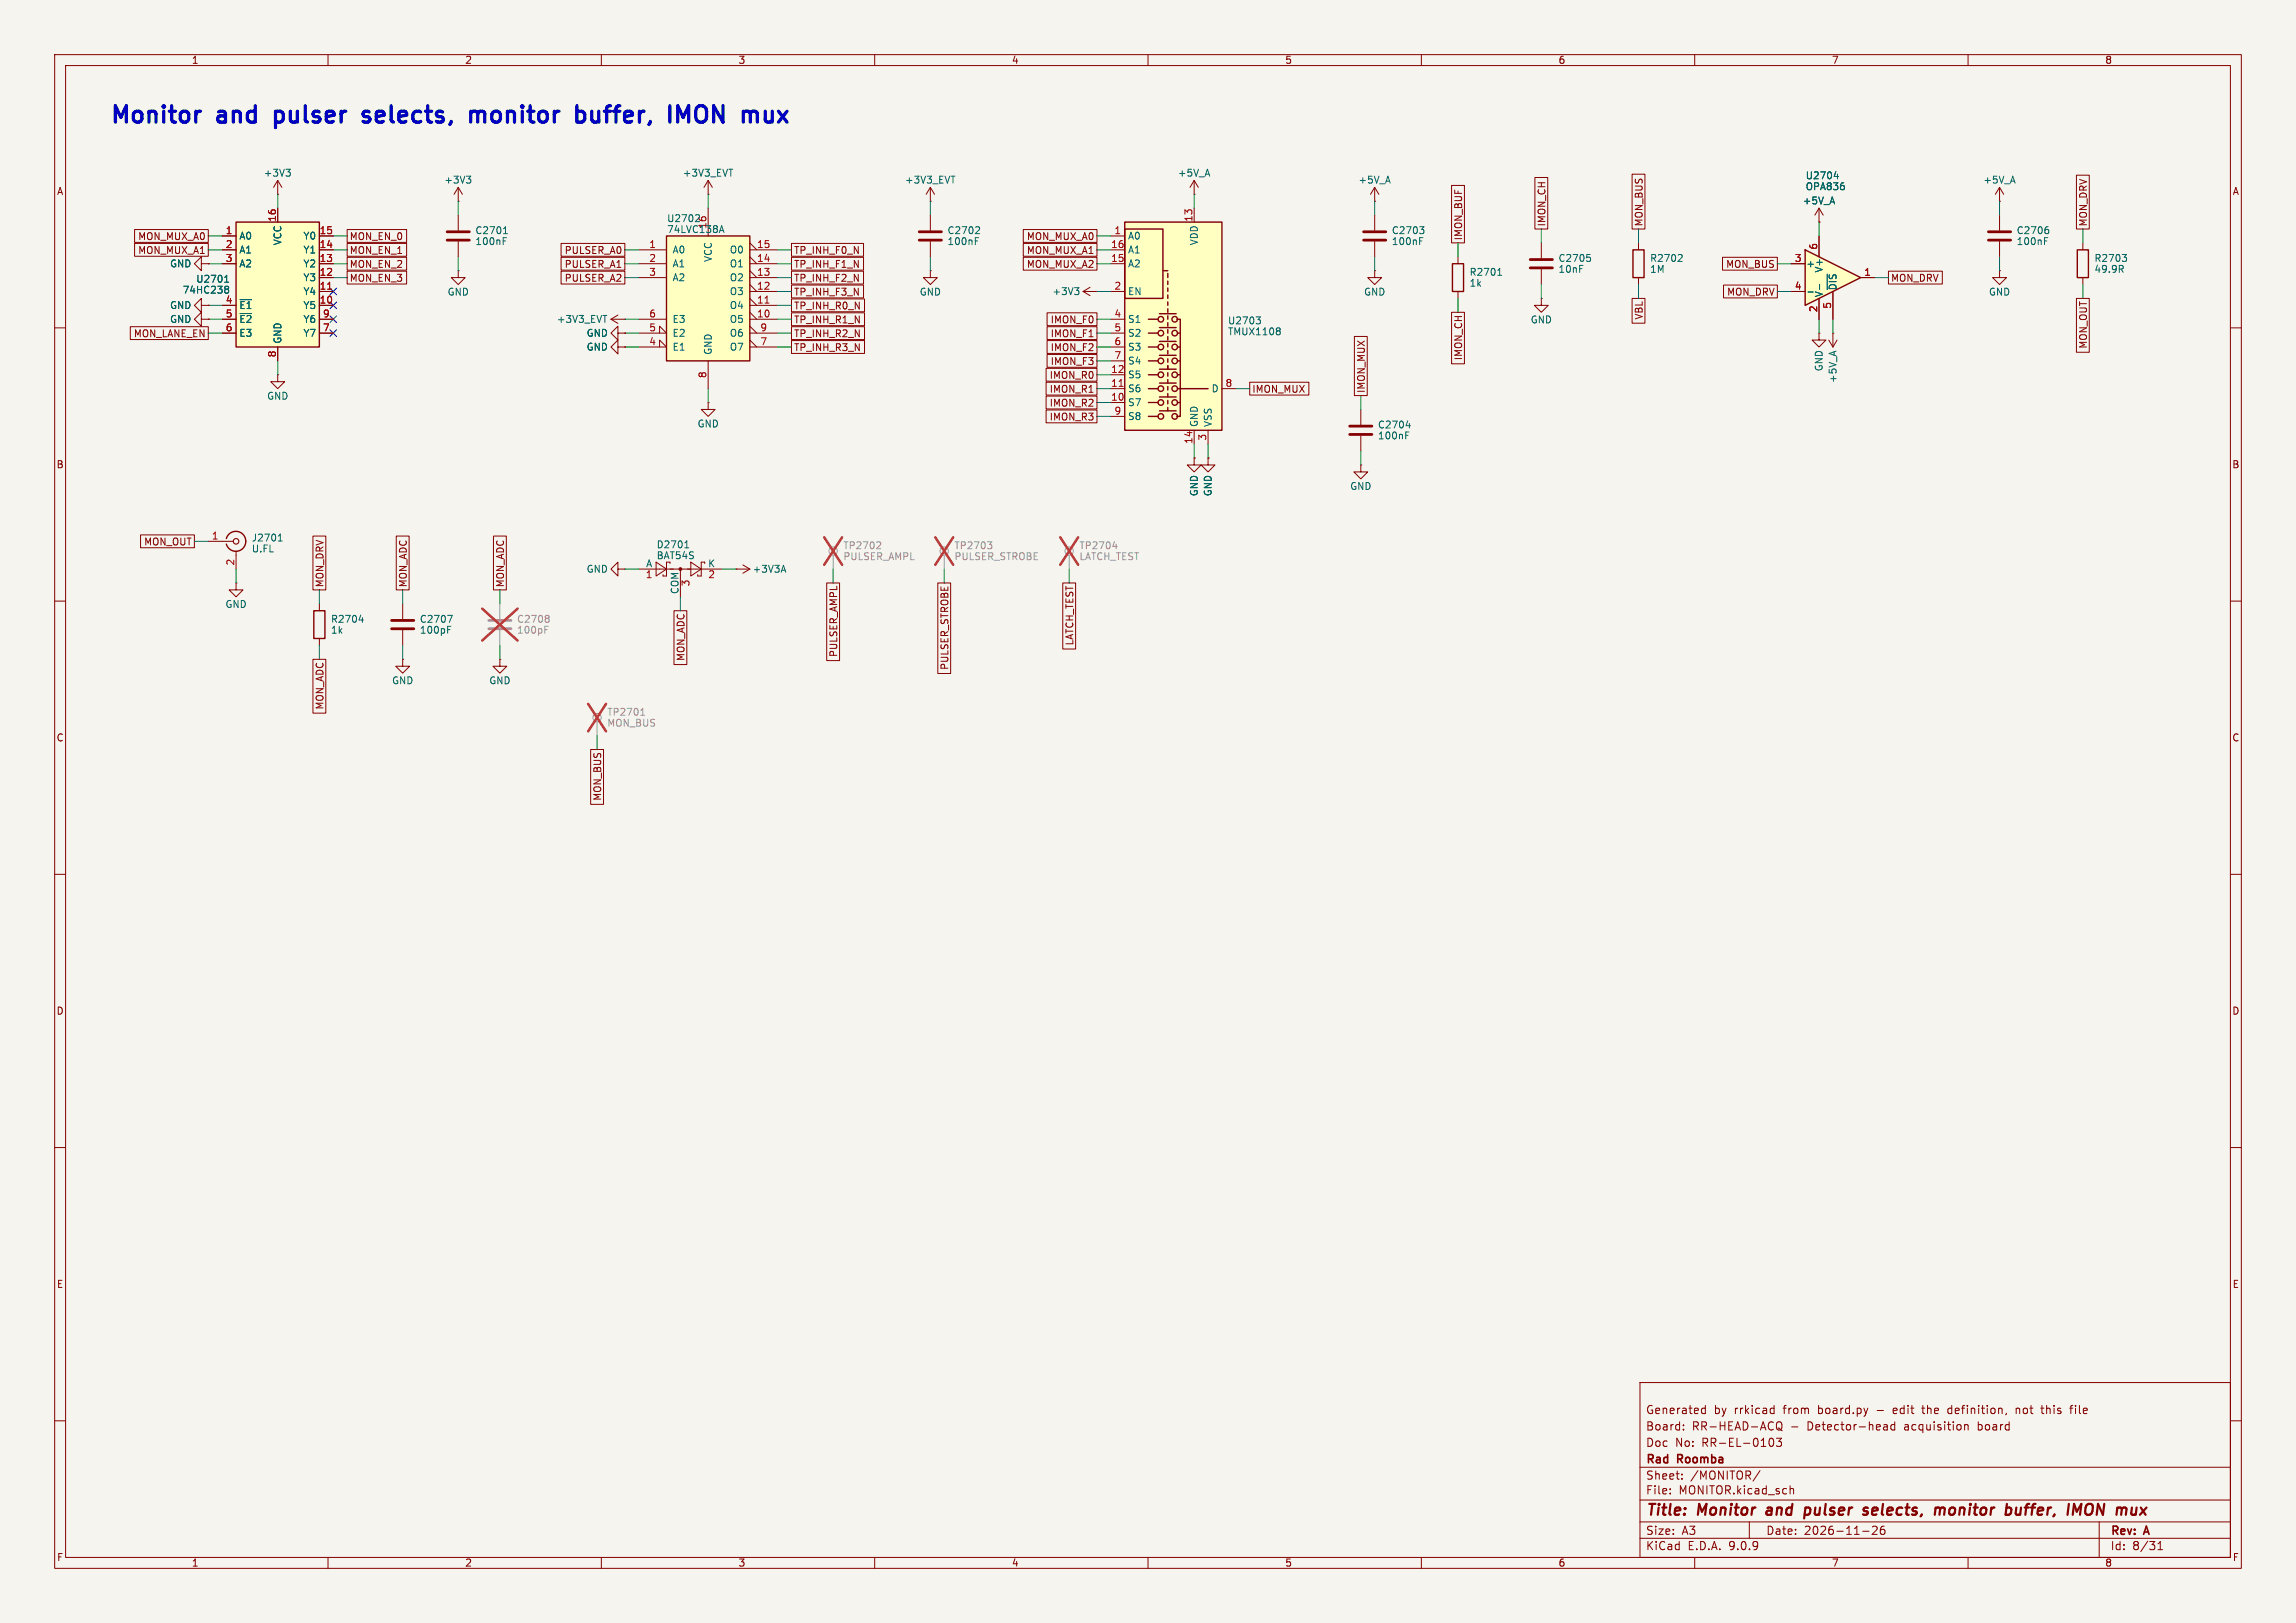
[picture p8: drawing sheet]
<svg xmlns="http://www.w3.org/2000/svg" width="420mm" height="297mm" viewBox="0 0 420 297" stroke-linecap="round" stroke-linejoin="round" font-family="sans-serif">
<defs><g id="words">
<g font-size="4.2" fill="#0000c2">
<text x="20" y="22.8">Monitor</text>
<text x="40.1" y="22.8">and</text>
<text x="51.7" y="22.8">pulser</text>
<text x="69" y="22.8">selects,</text>
<text x="89.8" y="22.8">monitor</text>
<text x="110.4" y="22.8">buffer,</text>
<text x="128.6" y="22.8">IMON</text>
<text x="143.3" y="22.8">mux</text>
</g>
<g font-size="2.8" fill="#840000">
<text x="301" y="277.9">Title:</text>
<text x="310.6" y="277.9">Monitor</text>
<text x="324" y="277.9">and</text>
<text x="331.8" y="277.9">pulser</text>
<text x="343.3" y="277.9">selects,</text>
<text x="357.2" y="277.9">monitor</text>
<text x="370.9" y="277.9">buffer,</text>
<text x="383.1" y="277.9">IMON</text>
</g>
<g font-size="2.1" fill="#840000">
<text x="301" y="262">Board:</text>
<text x="301" y="259">Generated</text>
<text x="309.5" y="262">RR-HEAD-ACQ</text>
<text x="313.5" y="259">by</text>
<text x="317.3" y="259">rrkicad</text>
<text x="326.4" y="259">from</text>
<text x="327.6" y="262">-</text>
<text x="330.7" y="262">Detector-head</text>
<text x="332.8" y="259">board.py</text>
<text x="346.9" y="259">edit</text>
<text x="348.6" y="262">acquisition</text>
<text x="352.4" y="259">the</text>
<text x="357.2" y="259">definition,</text>
<text x="362.2" y="262">board</text>
<text x="369.8" y="259">not</text>
<text x="374.6" y="259">this</text>
<text x="380.1" y="259">file</text>
<text x="301" y="268.2">Rad</text>
<text x="301" y="265">Doc</text>
<text x="306.4" y="265">No:</text>
<text x="306.9" y="268.2">Roomba</text>
<text x="311.4" y="265">RR-EL-0103</text>
<text x="301" y="273.7">File:</text>
<text x="301" y="271">Sheet:</text>
<text x="307.1" y="273.7">MONITOR.kicad_sch</text>
<text x="309.2" y="271">/MONITOR/</text>
<text x="301" y="281.1">Size:</text>
<text x="307.6" y="281.1">A3</text>
<text x="323" y="281.1">Date:</text>
<text x="330" y="281.1">2026-11-26</text>
<text x="386" y="281.3">Rev:</text>
<text x="392.4" y="281.3">A</text>
<text x="301" y="283.9">KiCad</text>
<text x="308.7" y="283.9">E.D.A.</text>
<text x="316.3" y="283.9">9.0.9</text>
<text x="386" y="283.9">Id:</text>
<text x="390.1" y="283.9">8/31</text>
</g>
<g font-size="1.8" fill="#840000">
<text x="35" y="11.9">1</text>
<text x="85" y="11.9">2</text>
<text x="135" y="11.9">3</text>
<text x="185" y="11.9">4</text>
<text x="235" y="11.9">5</text>
<text x="285" y="11.9">6</text>
<text x="335" y="11.9">7</text>
<text x="385" y="11.9">8</text>
<text x="10.3" y="35.9">A</text>
<text x="408.3" y="35.9">A</text>
<text x="282.9" y="41.5" transform="rotate(-90 282.9 41.5)">IMON_CH</text>
<text x="300.7" y="41.5" transform="rotate(-90 300.7 41.5)">MON_BUS</text>
<text x="382" y="41.5" transform="rotate(-90 382 41.5)">MON_DRV</text>
<text x="25.2" y="46.7">MON_MUX_A1</text>
<text x="25.2" y="44.1">MON_MUX_A0</text>
<text x="63.9" y="46.7">MON_EN_1</text>
<text x="63.9" y="44.1">MON_EN_0</text>
<text x="103.2" y="46.7">PULSER_A0</text>
<text x="145.2" y="46.7">TP_INH_F0_N</text>
<text x="187.7" y="44.1">MON_MUX_A0</text>
<text x="187.7" y="46.7">MON_MUX_A1</text>
<text x="267.7" y="44.1" transform="rotate(-90 267.7 44.1)">IMON_BUF</text>
<text x="63.9" y="51.8">MON_EN_3</text>
<text x="63.9" y="49.2">MON_EN_2</text>
<text x="103.2" y="49.2">PULSER_A1</text>
<text x="103.2" y="51.8">PULSER_A2</text>
<text x="145.2" y="51.8">TP_INH_F2_N</text>
<text x="145.2" y="49.2">TP_INH_F1_N</text>
<text x="187.7" y="49.2">MON_MUX_A2</text>
<text x="315.6" y="49.2">MON_BUS</text>
<text x="345.8" y="51.8">MON_DRV</text>
<text x="145.2" y="54.3">TP_INH_F3_N</text>
<text x="145.2" y="56.8">TP_INH_R0_N</text>
<text x="145.2" y="59.4">TP_INH_R1_N</text>
<text x="192.1" y="59.4">IMON_F0</text>
<text x="300.7" y="58.6" transform="rotate(-90 300.7 58.6)">VBL</text>
<text x="315.8" y="54.3">MON_DRV</text>
<text x="24.4" y="61.9">MON_LANE_EN</text>
<text x="145.2" y="64.5">TP_INH_R3_N</text>
<text x="145.2" y="61.9">TP_INH_R2_N</text>
<text x="192.1" y="61.9">IMON_F1</text>
<text x="192.1" y="64.5">IMON_F2</text>
<text x="382" y="63.9" transform="rotate(-90 382 63.9)">MON_OUT</text>
<text x="191.9" y="69.5">IMON_R0</text>
<text x="192.1" y="67">IMON_F3</text>
<text x="267.7" y="66" transform="rotate(-90 267.7 66)">IMON_CH</text>
<text x="191.9" y="77.2">IMON_R3</text>
<text x="191.9" y="72.1">IMON_R1</text>
<text x="191.9" y="74.6">IMON_R2</text>
<text x="229" y="72.1">IMON_MUX</text>
<text x="249.9" y="72" transform="rotate(-90 249.9 72)">IMON_MUX</text>
<text x="10.3" y="85.9">B</text>
<text x="408.2" y="85.9">B</text>
<text x="26.3" y="100">MON_OUT</text>
<text x="59.4" y="107.6" transform="rotate(-90 59.4 107.6)">MON_DRV</text>
<text x="74.6" y="107.6" transform="rotate(-90 74.6 107.6)">MON_ADC</text>
<text x="92.4" y="107.6" transform="rotate(-90 92.4 107.6)">MON_ADC</text>
<text x="196.5" y="118.2" transform="rotate(-90 196.5 118.2)">LATCH_TEST</text>
<text x="125.4" y="121.1" transform="rotate(-90 125.4 121.1)">MON_ADC</text>
<text x="153.4" y="120.3" transform="rotate(-90 153.4 120.3)">PULSER_AMPL</text>
<text x="173.7" y="122.7" transform="rotate(-90 173.7 122.7)">PULSER_STROBE</text>
<text x="59.4" y="129.9" transform="rotate(-90 59.4 129.9)">MON_ADC</text>
<text x="10.3" y="135.9">C</text>
<text x="408.2" y="135.9">C</text>
<text x="110.2" y="146.6" transform="rotate(-90 110.2 146.6)">MON_BUS</text>
<text x="10.3" y="185.9">D</text>
<text x="408.2" y="185.9">D</text>
<text x="10.3" y="235.9">E</text>
<text x="408.3" y="235.9">E</text>
<text x="10.3" y="285.9">F</text>
<text x="35" y="286.9">1</text>
<text x="85" y="286.9">2</text>
<text x="135" y="286.9">3</text>
<text x="185" y="286.9">4</text>
<text x="235" y="286.9">5</text>
<text x="285" y="286.9">6</text>
<text x="335" y="286.9">7</text>
<text x="385" y="286.9">8</text>
<text x="408.3" y="285.9">F</text>
</g>
<g font-size="1.8" fill="#006464">
<text x="48.2" y="32.5">+3V3</text>
<text x="81.2" y="33.8">+3V3</text>
<text x="124.8" y="32.5">+3V3_EVT</text>
<text x="165.5" y="33.8">+3V3_EVT</text>
<text x="215.4" y="32.5">+5V_A</text>
<text x="248.4" y="33.8">+5V_A</text>
<text x="330.2" y="33">U2704</text>
<text x="330.2" y="35">OPA836</text>
<text x="362.7" y="33.8">+5V_A</text>
<text x="121.9" y="40.8">U2702</text>
<text x="129.3" y="42" transform="rotate(-90 129.3 42)">16</text>
<text x="329.7" y="37.6">+5V_A</text>
<text x="43.7" y="44">A0</text>
<text x="43.7" y="46.6">A1</text>
<text x="51.7" y="45" transform="rotate(-90 51.7 45)">VCC</text>
<text x="55.4" y="44">Y0</text>
<text x="55.4" y="46.6">Y1</text>
<text x="86.9" y="45">100nF</text>
<text x="86.9" y="43">C2701</text>
<text x="121.9" y="42.8">74LVC138A</text>
<text x="122.9" y="46.6">A0</text>
<text x="133.4" y="46.6">O0</text>
<text x="173.2" y="45">100nF</text>
<text x="173.2" y="43">C2702</text>
<text x="206.2" y="44">A0</text>
<text x="206.2" y="46.6">A1</text>
<text x="219.3" y="45" transform="rotate(-90 219.3 45)">VDD</text>
<text x="254.5" y="45">100nF</text>
<text x="254.5" y="43">C2703</text>
<text x="368.8" y="45">100nF</text>
<text x="368.8" y="43">C2706</text>
<text x="31" y="49.1">GND</text>
<text x="33.3" y="53.9">74HC238</text>
<text x="35.8" y="51.9">U2701</text>
<text x="43.7" y="49.1">A2</text>
<text x="55.4" y="49.1">Y2</text>
<text x="55.4" y="51.7">Y3</text>
<text x="122.9" y="49.1">A1</text>
<text x="122.9" y="51.7">A2</text>
<text x="130.4" y="48" transform="rotate(-90 130.4 48)">VCC</text>
<text x="133.4" y="49.1">O1</text>
<text x="133.4" y="51.7">O2</text>
<text x="206.2" y="49.1">A2</text>
<text x="268.7" y="50.7">R2701</text>
<text x="268.7" y="52.7">1k</text>
<text x="285" y="48.1">C2705</text>
<text x="285" y="50.1">10nF</text>
<text x="301.7" y="50.1">1M</text>
<text x="301.7" y="48.1">R2702</text>
<text x="330.3" y="49.1">+</text>
<text x="333.6" y="50" transform="rotate(-90 333.6 50)">V+</text>
<text x="336.1" y="53.2" transform="rotate(-90 336.1 53.2)">~{DIS}</text>
<text x="383" y="50.1">49.9R</text>
<text x="383" y="48.1">R2703</text>
<text x="31" y="56.7">GND</text>
<text x="31" y="59.3">GND</text>
<text x="43.7" y="56.7">~{E1}</text>
<text x="43.7" y="59.3">~{E2}</text>
<text x="55.4" y="54.2">Y4</text>
<text x="55.4" y="56.7">Y5</text>
<text x="55.4" y="59.3">Y6</text>
<text x="81.8" y="54.3">GND</text>
<text x="101.8" y="59.3">+3V3_EVT</text>
<text x="122.9" y="59.3">E3</text>
<text x="133.4" y="54.2">O3</text>
<text x="133.4" y="56.7">O4</text>
<text x="133.4" y="59.3">O5</text>
<text x="168.1" y="54.3">GND</text>
<text x="192.4" y="54.2">+3V3</text>
<text x="206.2" y="54.2">EN</text>
<text x="206.2" y="59.3">S1</text>
<text x="224.5" y="59.6">U2703</text>
<text x="249.4" y="54.3">GND</text>
<text x="279.9" y="59.4">GND</text>
<text x="333.6" y="54.5" transform="rotate(-90 333.6 54.5)">V-</text>
<text x="363.7" y="54.3">GND</text>
<text x="43.7" y="61.8">E3</text>
<text x="51.7" y="63" transform="rotate(-90 51.7 63)">GND</text>
<text x="55.4" y="61.8">Y7</text>
<text x="107.2" y="61.8">GND</text>
<text x="107.2" y="64.4">GND</text>
<text x="122.9" y="61.8">E2</text>
<text x="122.9" y="64.4">E1</text>
<text x="130.4" y="65" transform="rotate(-90 130.4 65)">GND</text>
<text x="133.4" y="61.8">O6</text>
<text x="133.4" y="64.4">O7</text>
<text x="206.2" y="61.8">S2</text>
<text x="206.2" y="64.4">S3</text>
<text x="224.5" y="61.6">TMUX1108</text>
<text x="206.2" y="66.9">S4</text>
<text x="206.2" y="69.4">S5</text>
<text x="206.2" y="72">S6</text>
<text x="221.5" y="72">D</text>
<text x="333.6" y="68" transform="rotate(-90 333.6 68)">GND</text>
<text x="336.1" y="70.2" transform="rotate(-90 336.1 70.2)">+5V_A</text>
<text x="48.8" y="73.3">GND</text>
<text x="206.2" y="74.5">S7</text>
<text x="206.2" y="77.1">S8</text>
<text x="127.5" y="78.4">GND</text>
<text x="219.3" y="78.2" transform="rotate(-90 219.3 78.2)">GND</text>
<text x="221.8" y="78.2" transform="rotate(-90 221.8 78.2)">VSS</text>
<text x="252" y="80.6">100nF</text>
<text x="252" y="78.6">C2704</text>
<text x="246.9" y="89.9">GND</text>
<text x="219.3" y="90.9" transform="rotate(-90 219.3 90.9)">GND</text>
<text x="221.8" y="90.9" transform="rotate(-90 221.8 90.9)">GND</text>
<text x="46" y="99.3">J2701</text>
<text x="46" y="101.3">U.FL</text>
<text x="120" y="100.5">D2701</text>
<text x="107.2" y="105">GND</text>
<text x="118.1" y="103.9">A</text>
<text x="120" y="102.5">BAT54S</text>
<text x="129.4" y="103.9">K</text>
<text x="137.6" y="105">+3V3A</text>
<text x="41.1" y="111.4">GND</text>
<text x="124.2" y="108.8" transform="rotate(-90 124.2 108.8)">COM</text>
<text x="60.4" y="114.2">R2704</text>
<text x="60.4" y="116.2">1k</text>
<text x="76.7" y="116.2">100pF</text>
<text x="76.7" y="114.2">C2707</text>
<text x="71.6" y="125.4">GND</text>
<text x="89.4" y="125.4">GND</text>
</g>
<g font-size="1.8" fill="#a90000">
<text x="50.5" y="40.7" transform="rotate(-90 50.5 40.7)">16</text>
<text x="218.2" y="40.7" transform="rotate(-90 218.2 40.7)">13</text>
<text x="41.2" y="42.9">1</text>
<text x="41.2" y="45.5">2</text>
<text x="58.4" y="42.9">15</text>
<text x="58.4" y="45.5">14</text>
<text x="118.7" y="45.5">1</text>
<text x="138.4" y="45.5">15</text>
<text x="203.2" y="45.5">16</text>
<text x="203.8" y="42.9">1</text>
<text x="332.5" y="45.8" transform="rotate(-90 332.5 45.8)">6</text>
<text x="41.2" y="48">3</text>
<text x="58.4" y="48">13</text>
<text x="58.4" y="50.5">12</text>
<text x="58.4" y="53.1">11</text>
<text x="118.7" y="48">2</text>
<text x="118.7" y="50.5">3</text>
<text x="138.4" y="48">14</text>
<text x="138.4" y="50.5">13</text>
<text x="138.4" y="53.1">12</text>
<text x="203.2" y="48">15</text>
<text x="203.8" y="53.1">2</text>
<text x="328.2" y="48">3</text>
<text x="328.2" y="53.1">4</text>
<text x="340.9" y="50.5">1</text>
<text x="41.2" y="55.6">4</text>
<text x="41.2" y="58.2">5</text>
<text x="58.4" y="55.6">10</text>
<text x="59" y="58.2">9</text>
<text x="118.7" y="58.2">6</text>
<text x="138.4" y="55.6">11</text>
<text x="138.4" y="58.2">10</text>
<text x="203.8" y="58.2">4</text>
<text x="332.5" y="57.2" transform="rotate(-90 332.5 57.2)">2</text>
<text x="335" y="56.6" transform="rotate(-90 335 56.6)">5</text>
<text x="41.2" y="60.7">6</text>
<text x="50.5" y="65.5" transform="rotate(-90 50.5 65.5)">8</text>
<text x="59" y="60.7">7</text>
<text x="118.7" y="60.7">5</text>
<text x="118.7" y="63.2">4</text>
<text x="139" y="60.7">9</text>
<text x="139" y="63.2">7</text>
<text x="203.8" y="60.7">5</text>
<text x="203.8" y="63.2">6</text>
<text x="203.8" y="65.8">7</text>
<text x="129.3" y="69.3" transform="rotate(-90 129.3 69.3)">8</text>
<text x="203.2" y="68.3">12</text>
<text x="203.2" y="70.9">11</text>
<text x="224.1" y="70.9">8</text>
<text x="203.2" y="73.4">10</text>
<text x="203.8" y="75.9">9</text>
<text x="218.2" y="81.3" transform="rotate(-90 218.2 81.3)">14</text>
<text x="220.7" y="80.7" transform="rotate(-90 220.7 80.7)">3</text>
<text x="38.7" y="98.8">1</text>
<text x="42.9" y="103.6" transform="rotate(-90 42.9 103.6)">2</text>
<text x="118" y="106.1">1</text>
<text x="126.4" y="107.4" transform="rotate(-90 126.4 107.4)">3</text>
<text x="129.5" y="106.1">2</text>
</g>
<g font-size="1.8" fill="#939391">
<text x="154.2" y="100.7">TP2702</text>
<text x="174.5" y="100.7">TP2703</text>
<text x="197.4" y="100.7">TP2704</text>
<text x="154.2" y="102.7">PULSER_AMPL</text>
<text x="174.5" y="102.7">PULSER_STROBE</text>
<text x="197.4" y="102.7">LATCH_TEST</text>
<text x="94.5" y="116.2">100pF</text>
<text x="94.5" y="114.2">C2708</text>
<text x="111" y="131.2">TP2701</text>
<text x="111" y="133.2">MON_BUS</text>
</g>
</g></defs>
<path d="M0 0h420v297h-420z" fill="#f5f4ef" stroke="#f5f4ef" stroke-width=".18"/>
<g fill="none" stroke="#840000" stroke-width=".18">
<path d="M10 10h400v277h-400zM12 12h396v273h-396zM60 10v2M110 10v2M160 10v2M210 10v2M260 10v2M310 10v2M360 10v2M50.8 35.6h.1M50.8 33l-.8 1.3M50.8 33l.8 1.3"/>
<path d="M50.8 33v2.6M170.2 36.8h.1M170.2 34.3v2.5M170.2 39.4v2.8M170.2 34.3l-.8 1.3M170.2 34.3l.7 1.3M170.2 49.5v1.3h1.2l-1.2 1.3-1.3-1.3h1.3M170.2 49.5h.1M170.2 44.2v2.8M10 60h2M408 60h2M10 110h2"/>
<path d="M408 110h2M10 160h2M408 160h2M10 210h2M408 210h2M300 253h108v32h-108zM311.4 258.6h.5M311.4 257.8h.5M311.9 257.2v1.5M324.1 257.7l.4 .1M324.5 258.6l-.4 .1M324.5 257.2v1.5"/>
<path d="M343.4 258.1h1.1M351.5 257.7h.6M356.6 257.7l-.3 .3v.4l.3 .3M367 258.6l-.1 .3M368.8 257.7v1M369.2 257.7l-.4 .1M373.3 257.7h.6M373.5 257.2v1.3l.4 .2M378.6 257.7h.6M379.2 257.2l-.4 .2v1.3M10 260h2M300 278.5h108"/>
<path d="M300 274.5h108M300 268.5h108M305.5 273.2v.2M305.5 272.5v.1M307.7 270.5v.2M307.7 269.8v.1M307.9 261.5v.2M307.9 260.8v.1M320 278.5v3M321.9 269.1l-1.2 1.9M323.6 263.8l.1-.5 .2-.1a.8 .8 0 0 1 .6 .7 .8 .8 0 0 1-.6 .8l-.2-.2-.1-.4M324.9 263.2h1l-.5 .6 .4 .1v.6l-.2 .2h-.4l-.3-.2"/>
<path d="M325.2 260.3a.5 .5 0 0 1 .5-.1 .5 .5 0 0 1 .2 .5v.5a.5 .5 0 0 1-.5 .5 .5 .5 0 0 1-.5-.5v-.5zM325.2 261.3l.3 .1 .5 .4M327.4 271.9v1.5M327.4 272.5l.3-.1 .3 .1 .1 .9M342.7 279.3l-.2 .1M343.1 279.3l.3 .3-.1 .3-.9 .9h1M344.4 279.3l-.2 .1a1.01 1.01 0 0 0 0 1.4l.5-.2 .1-.5-.3-.2h-.4l-.2 .2M344.6 261.6h.6M344.6 260.8h.6v.9M345.2 261l-.6 .2M346.6 260.8l-.4-.1-.3 .3v.4l.1 .2h.6M346.6 260.2v1.5"/>
<path d="M359.4 260.8l.2-.1 .3 .1 .1 .9M359.4 260.7v1M384 278.5v6.5M408 260h2M60 285v2M110 285v2M160 285v2M210 285v2M260 285v2M300 281.5h108M310 285v2M340.7 280.2h1.2"/>
<path d="M360 285v2M394.7 283.6h.9M394.7 282.5l.5-.4v1.5"/>
</g>
<g fill="none" stroke="#840000" stroke-width=".4">
<path d="M323.2 276.5l-.1 .4 .2 .3M330.1 277.1l.2 .1 .6-.1M330.3 276l.2-.1 .5 .1M330.3 275.9l-.3 2M341.1 276.5h.3l.3 .3-.4 .4M341.2 275.9l.5 .1M342.6 276l-.2 .9 .3 .3M343.4 276.3l-.9 .2M354.4 275.9l.4 .1 .1 .2M354.9 276.2a.5 .5 0 0 1 .8-.2l-.1 1.2M354.9 276.2l-.1 1M368.8 275.9l-.1 1"/>
<path d="M369.5 277a.57 .57 0 0 1-.7 .1M369.7 275.9l-.2 1.3M379.9 276.6l.8-1.4-.2 2M382.4 275.2a.77 .77 0 0 0-.9 .7v1l.3 .3 .6-.1M391.6 275.9l.9 1.3M392.6 275.9l-1.2 1.3"/>
</g>
<path d="M52.3 31h.8l-.4 .5M52.9 31.5l.2 .2v.3l-.2 .2M174 32.2h.7M178.4 44.1h.4M178.4 43.5h.6M178.9 41.5l.3 .2-.1 .3-.7 .8h.8" fill="none" stroke="#006464" stroke-width=".18"/>
<path d="M168.1 42.4h4.1M168.1 43.9h4.1" fill="none" stroke="#840000" stroke-width=".51"/>
<g fill="none" stroke="#9c9b98" stroke-width=".18">
<path d="M172.7 101.6v2.5M195.6 101.6v2.5"/>
<circle cx="172.7" cy="100.8" r=".76"/>
<circle cx="195.6" cy="100.8" r=".76"/>
</g>
<path d="M180.6 99.1h.8l-.4 .5M181.2 99.6l.2 .3v.3l-.2 .2M203.6 100h.7M204.2 99.6v.8" fill="none" stroke="#939391" stroke-width=".18"/>
<path d="M171.1 98.3l3.3 5.1M174.4 98.3l-3.3 5.1M193.9 98.3l3.3 5.1M197.2 98.3l-3.3 5.1" fill="none" stroke="#e12e31" stroke-width=".46"/>
<path d="M121.9 43.2h15.3v22.8h-15.3z" fill="#ffffc2"/>
<path d="M121.9 43.2h15.3v22.8h-15.3z" fill="none" stroke="#840000" stroke-width=".25"/>
<g fill="none" stroke="#840000" stroke-width=".18">
<path d="M129.5 35.6h.1M129.5 33v2.6M129.5 38.1v5.1M129.5 33l-.7 1.3M129.5 33l.8 1.3M111.8 58.4h2.5M111.8 58.4l1.2 .8M113 57.7l-1.2 .7M114.3 58.4h.1M116.8 45.7h5.1M116.8 48.3h5.1M116.8 50.8h5.1"/>
<path d="M116.8 58.4h5.1M137.2 45.7h5M137.2 48.3h5M137.2 50.8h5M137.2 58.4h5M137.2 44.5l1.2 1.2M137.2 47l1.2 1.3M137.2 49.5l1.2 1.3M137.2 53.3h5M137.2 52.1l1.2 1.2M137.2 55.9h5M137.2 54.6l1.2 1.3"/>
<path d="M137.2 57.2l1.2 1.2M137.2 59.7l1.2 1.3M198.1 53.3h2.6M198.1 53.3l1.3 .8M199.4 52.6l-1.3 .7M200.7 53.3h.1M113 61v-1.3l-1.2 1.3 1.2 1.2v-1.2h1.3M113 63.5v-1.3l-1.2 1.3 1.2 1.3v-1.3h1.3M114.3 61h.1M114.3 63.5h.1M116.8 61h5.1l-1.3-1.3v1.3M116.8 63.5h5.1l-1.3-1.3v1.3"/>
<path d="M129.5 66v5.1M137.2 61h5M137.2 63.5h5M137.2 62.2l1.2 1.3M134.6 104.1h.1M134.6 104.1h2.6M135.9 103.4l1.3 .7M137.2 104.1l-1.3 .8"/>
</g>
<path d="M139.9 55.5h.8" fill="none" stroke="#a90000" stroke-width=".18"/>
<path d="M127.4 39.3h.3l.3 .2M127.9 39.8l-.7 .8h.8M133.3 31h.7M110.3 57.7h.7M131.7 42.2h.6M132 41.3l.4 1.3M196.6 52.6h.8l-.5 .5M197.1 53.1l.3 .3v.3l-.3 .2M143 104.4h.6M143.3 103.4l.4 1.3" fill="none" stroke="#006464" stroke-width=".18"/>
<g fill="none" stroke="#9c9b98" stroke-width=".18">
<path d="M152.4 101.6v2.5"/>
<circle cx="152.4" cy="100.8" r=".76"/>
</g>
<path d="M160.9 99.1l.2 .3-.1 .3-.7 .7h.8" fill="none" stroke="#939391" stroke-width=".18"/>
<path d="M150.8 98.3l3.2 5.1M154 98.3l-3.2 5.1" fill="none" stroke="#e12e31" stroke-width=".46"/>
<path d="M205.7 40.6h17.8v38.1h-17.8z" fill="#ffffc2"/>
<g fill="none" stroke="#840000" stroke-width=".25">
<path d="M205.7 40.6h17.8v38.1h-17.8zM205.7 41.9h7v12.7h-7zM210.1 58.4h1.7M212.1 57.4h3M212.1 59.9h3M212.7 49.5h.9M213.6 50v.8M213.6 51.4v.7M213.6 52.7v.6M213.6 54v.6M213.6 55.2v.7M213.6 56.5v.7"/>
<path d="M213.6 57.8v.6M213.6 59.1v.6M215.3 58.4h.6v17.8h-.6M265.7 48.3h2v5h-2zM210.1 61h1.7M210.1 63.5h1.7M210.1 66h1.7M210.1 68.6h1.7M210.1 71.1h1.7M210.1 73.7h1.7M210.1 76.2h1.7M212.1 62.5h3"/>
<path d="M212.1 65h3M212.1 67.6h3M212.1 70.1h3M212.1 72.6h3M212.1 75.2h3M213.6 60.3v.7M213.6 61.6v.6M213.6 62.9v.6M213.6 64.1v.7M213.6 65.7v.6M213.6 66.9v.7M213.6 68.2v.6"/>
<path d="M213.6 69.5v.6M213.6 70.7v.7M213.6 72v.6M213.6 73.3v.6M213.6 74.5v.7M215.4 61h.5M215.4 63.5h.5M215.4 66h.5M215.4 68.6h.5M215.4 71.1h5.6M215.4 73.7h.5"/>
<circle cx="212.3" cy="58.4" r=".51"/>
<circle cx="214.9" cy="58.4" r=".51"/>
<circle cx="212.3" cy="66" r=".51"/>
<circle cx="212.3" cy="71.1" r=".51"/>
<circle cx="212.3" cy="73.7" r=".51"/>
<circle cx="212.3" cy="76.2" r=".51"/>
<circle cx="212.3" cy="68.6" r=".51"/>
<circle cx="212.3" cy="61" r=".51"/>
<circle cx="212.3" cy="63.5" r=".51"/>
<circle cx="214.9" cy="76.2" r=".51"/>
<circle cx="214.9" cy="68.6" r=".51"/>
<circle cx="214.9" cy="71.1" r=".51"/>
<circle cx="214.9" cy="73.7" r=".51"/>
<circle cx="214.9" cy="63.5" r=".51"/>
<circle cx="214.9" cy="66" r=".51"/>
<circle cx="214.9" cy="61" r=".51"/>
</g>
<g fill="none" stroke="#840000" stroke-width=".18">
<path d="M83.8 36.8h.1M83.8 34.3l-.7 1.3M83.8 34.3l.8 1.3M83.8 34.3v2.5M83.8 39.4v2.8M218.4 35.6h.1M218.4 33v2.6M218.4 38.1v2.5M218.4 33l-.7 1.3M218.4 33l.8 1.3M251.5 36.8h.1M251.5 34.3l-.8 1.3"/>
<path d="M251.5 34.3l.7 1.3M251.5 34.3v2.5M251.5 39.4v2.8M36.8 48.3v-1.3l-1.2 1.3 1.2 1.2v-1.2h1.3M36.8 55.9v-1.3l-1.2 1.3 1.2 1.3v-1.3h1.3M36.8 58.4v-1.2l-1.2 1.2 1.2 1.3v-1.3h1.3M38.1 48.3h.1M38.1 55.9h.1M38.1 58.4h.1M83.8 49.5v1.3h1.3l-1.3 1.3-1.3-1.3h1.3M83.8 49.5h.1M83.8 44.2v2.8"/>
<path d="M203.2 43.2h2.5M203.2 45.7h2.5M203.2 48.3h2.5M203.2 53.3h2.5M203.2 58.4h2.5M251.5 49.5v1.3h1.2l-1.2 1.3-1.3-1.3h1.3M251.5 49.5h.1M251.5 44.2v2.8M266.7 47v1.3M266.7 53.3v1.3M203.2 61h2.5M203.2 63.5h2.5"/>
<path d="M203.2 66h2.5M203.2 68.6h2.5M203.2 71.1h2.5M203.2 73.7h2.5M203.2 76.2h2.5M218.4 78.7v2.6M221 78.7v2.6M223.5 71.1h2.6M248.9 74.9v2.8M248.9 79.8v2.8M334.5 62.2l.8 1.3M335.3 61h.1"/>
<path d="M335.3 61v2.5M336 62.2l-.7 1.3M248.9 85.1v1.3h1.3l-1.3 1.2-1.3-1.2h1.3M248.9 85.1h.1"/>
</g>
<path d="M204.7 70.7h.7" fill="none" stroke="#a90000" stroke-width=".18"/>
<g fill="none" stroke="#006464" stroke-width=".18">
<path d="M85.3 32.2h.8l-.4 .5M85.9 32.7l.2 .3v.3l-.2 .2M92 44.1h.5M92 43.5h.6M92.1 42.8h.7M92.2 41.8l.3-.3v1.3M229.8 58h.8l-.5 .5 .4 .1 .1 .4-.3 .3h-.3M233.9 60l.3 .2-.3 .3 .3 .3v.2l-.3 .3M259.7 44.1h.4M259.7 43.5h.6M259.7 41.5h.8l-.5 .5M260.2 42l.3 .2v.3l-.3 .3"/>
<path d="M274 50.4h.7M274.1 49.4l.2-.3v1.3M257.1 79.7h.5M257.1 79h.6M257.2 77.9h.8M257.8 77.5v.8"/>
</g>
<path d="M81.8 42.4h4.1M81.8 43.9h4.1M249.4 42.4h4.1M249.4 43.9h4.1M246.9 78h4.1M246.9 79.5h4.1" fill="none" stroke="#840000" stroke-width=".51"/>
<path d="M43.2 40.6h15.2v22.9h-15.2z" fill="#ffffc2"/>
<path d="M43.2 40.6h15.2v22.9h-15.2zM57.4 111.8h2v5h-2z" fill="none" stroke="#840000" stroke-width=".25"/>
<g fill="none" stroke="#840000" stroke-width=".18">
<path d="M50.8 38.1v2.5M40.6 43.2h2.6M40.6 45.7h2.6M40.6 48.3h2.6M40.6 55.9h2.6M40.6 58.4h2.6M58.4 43.2h2.6M58.4 45.7h2.6M58.4 48.3h2.6M58.4 55.9h2.6M58.4 58.4h2.6M58.4 50.8h2.6"/>
<path d="M58.4 53.3h2.6M281.9 44.5v2.7M281.9 49.3v2.8M40.6 61h2.6M50.8 63.5v2.5M58.4 61h2.6M218.4 83.8v1.3h1.3l-1.3 1.3-1.2-1.3h1.2M218.4 83.8h.1M221 83.8v1.3h1.2l-1.2 1.3-1.3-1.3h1.3M221 83.8h.1M58.4 110.5v1.3M58.4 116.8v1.3"/>
<path d="M91.4 120.7v1.2h1.3l-1.3 1.3-1.2-1.3h1.2M91.4 120.7h.1"/>
</g>
<path d="M41.1 51.6h.7M41.2 50.7l.3-.3v1.2M41.2 52.9h.1M41.2 52.4h.4l.2 .1v.2l-.2 .2M41.3 52.9h.3M41.3 52.9l-.1 .1M41.6 52.9l.2 .3v.3l-.2 .1h-.4M43.9 54.8h2.1M290.3 46.6h.6M290.7 47.1l.2 .2v.3l-.2 .2M65.7 113.5h.8M66.3 113v.9" fill="none" stroke="#006464" stroke-width=".18"/>
<path d="M59.9 52.9h.8" fill="none" stroke="#a90000" stroke-width=".18"/>
<path d="M89.4 113.5h4.1M89.4 115.1h4.1" fill="none" stroke="#9c9b98" stroke-width=".51"/>
<g fill="none" stroke="#9c9b98" stroke-width=".18">
<path d="M91.4 110.5v2.8M91.4 115.3v2.8M109.2 132.1v2.5"/>
<circle cx="109.2" cy="131.3" r=".76"/>
</g>
<path d="M99.7 115.2h.4M99.7 114.6h.6M100.2 112.6l.2 .3-.2 .3 .2 .2v.2l-.2 .3M117.2 130.9h.7M117.4 129.8l.2-.2v1.3" fill="none" stroke="#939391" stroke-width=".18"/>
<path d="M88.2 111.4l6.5 5.8M94.7 111.4l-6.5 5.8M107.6 128.8l3.3 5M110.9 128.8l-3.3 5" fill="none" stroke="#e12e31" stroke-width=".46"/>
<path d="M279.9 47.5h4.1M279.9 49h4.1" fill="none" stroke="#840000" stroke-width=".51"/>
<path d="M330.2 45.7l10.2 5.1-10.2 5.1z" fill="#ffffc2"/>
<path d="M298.7 45.7h2v5.1h-2zM330.2 45.7l10.2 5.1-10.2 5.1zM380 45.7h2v5.1h-2zM41.4 98.6a1.81 1.81 0 0 1 2.8-1 1.81 1.81 0 0 1 0 2.9 1.81 1.81 0 0 1-2.8-.9" fill="none" stroke="#840000" stroke-width=".25"/>
<g fill="none" stroke="#840000" stroke-width=".18">
<path d="M50.8 38.1v2.5M265.5 33.9h2.4v10.6h-2.4zM280.8 32.5h2.3v9.4h-2.3zM298.5 31.9h2.4v10h-2.4zM332.7 38.1v2.5M332.7 38.1l-.7 1.3M332.7 38.1l.8 1.3M365.8 36.8h.1M365.8 34.3v2.5M365.8 39.4v2.8M365.8 34.3l-.8 1.3M365.8 34.3l.7 1.3"/>
<path d="M379.8 32.1h2.4v9.8h-2.4zM23.8 59.8h14.3v2.3h-14.3zM24.6 44.5h13.5v2.4h-13.5zM24.6 42h13.5v2.4h-13.5zM38.1 58.4h.1M38.1 55.9h.1M38.1 48.3h.1M40.6 48.3h2.6M40.6 43.2h2.6M40.6 45.7h2.6M40.6 55.9h2.6M40.6 58.4h2.6"/>
<path d="M58.4 48.3h2.6M58.4 53.3h2.6M58.4 50.8h2.6M58.4 43.2h2.6M58.4 45.7h2.6M58.4 55.9h2.6M58.4 58.4h2.6M63.5 44.5h10.9v2.4h-10.9zM63.5 49.6h10.9v2.4h-10.9zM63.5 47.1h10.9v2.3h-10.9zM63.5 42h10.9v2.4h-10.9zM102.6 44.5h11.7v2.4h-11.7z"/>
<path d="M102.6 47.1h11.7v2.3h-11.7zM102.6 49.6h11.7v2.4h-11.7zM144.8 52.2h13.2v2.3h-13.2zM144.8 54.7h13.3v2.4h-13.3zM144.8 49.6h13.2v2.4h-13.2zM144.8 47.1h13.2v2.3h-13.2zM144.8 57.2h13.3v2.4h-13.3zM144.8 59.8h13.3v2.3h-13.3zM144.8 44.5h13.2v2.4h-13.2zM187.2 42h13.5v2.4h-13.5zM187.2 44.5h13.5v2.4h-13.5zM187.2 47.1h13.5v2.3h-13.5z"/>
<path d="M191.5 57.2h9.2v2.4h-9.2zM191.5 59.8h9.2v2.3h-9.2zM265.5 57.2h2.4v9.4h-2.4zM281.9 54.6v1.3h1.3l-1.3 1.3-1.2-1.3h1.2M281.9 54.6h.1M298.5 54.6h2.4v4.5h-2.4zM299.7 44.5v1.2M299.7 50.8v1.3M315.1 47.1h10v2.3h-10zM315.3 52.2h9.8v2.3h-9.8zM327.7 48.3h2.5M327.7 53.3h2.5"/>
<path d="M332.7 40.6h.1M332.7 43.2v3.8M332.7 54.6v3.8M335.3 53.3v5.1M340.4 50.8h2.5M345.4 49.6h9.9v2.4h-9.9zM365.8 49.5v1.3h1.2l-1.2 1.3-1.3-1.3h1.3M365.8 49.5h.1M365.8 44.2v2.8M379.8 54.6h2.4v9.9h-2.4zM381 44.5v1.2M381 50.8v1.3"/>
<path d="M40.6 61h2.6M50.8 68.6v1.3h1.3l-1.3 1.2-1.3-1.2h1.3M50.8 68.6h.1M50.8 63.5v2.5M58.4 61h2.6M114.3 63.5h.1M114.3 61h.1M129.5 73.7v1.2h1.3l-1.3 1.3-1.2-1.3h1.2M129.5 73.7h.1M144.8 62.3h13.3v2.4h-13.3zM191.4 75h9.3v2.4h-9.3zM191.4 67.4h9.3v2.4h-9.3z"/>
<path d="M191.4 69.9h9.3v2.4h-9.3zM191.4 72.5h9.3v2.3h-9.3zM191.5 62.3h9.2v2.4h-9.2zM191.5 64.9h9.2v2.3h-9.2zM228.6 69.9h10.8v2.4h-10.8zM247.7 61.6h2.4v10.8h-2.4zM332.7 61v1.2h1.3l-1.3 1.3-1.2-1.3h1.2M332.7 61h.1M25.7 97.9h9.9v2.3h-9.9zM38.1 99.1h4.6M57.2 98.1h2.4v9.9h-2.4zM72.5 98.1h2.3v9.9h-2.3z"/>
<path d="M90.3 98.1h2.3v9.9h-2.3zM218.4 83.8h.1M221 83.8h.1M43.2 106.7v1.3h1.2l-1.2 1.2-1.3-1.2h1.3M43.2 106.7h.1M43.2 100.8v3.3M73.7 110.5v2.8M73.7 115.3v2.8M113 104.1v-1.2l-1.2 1.2 1.2 1.3v-1.3h1.3M114.3 104.1h.1M116.8 104.1h15.3M120 102.9l1.9 1.2-1.9 1.3z"/>
<path d="M121.9 102.9v2.5h-.6v-.2M123.3 111.8h2.3v9.8h-2.3zM124.5 104.1v5.1M126.4 102.9l1.9 1.2-1.9 1.3zM128.9 103.1v-.2h-.6v2.5h-.7v-.2M151.2 106.7h2.4v14.2h-2.4zM171.5 106.7h2.4v16.5h-2.4zM194.4 106.7h2.4v12.1h-2.4zM57.2 120.7h2.4v9.8h-2.4zM73.7 120.7v1.2h1.2l-1.2 1.3-1.3-1.3h1.3M73.7 120.7h.1M108 137.2h2.4v10h-2.4z"/>
</g>
<g fill="none" stroke="#006464" stroke-width=".18">
<path d="M335.5 32.3h.8M336.1 31.9v.8M41.1 51.6h.7M41.2 50.7l.3-.3v1.2M41.2 52.9h.1M41.2 52.4h.4l.2 .1v.2l-.2 .2M41.3 52.9h.3M41.3 52.9l-.1 .1M41.6 52.9l.2 .3v.3l-.2 .1h-.4M43.9 54.8h2.1M307.5 46.6l.2 .2v.3l-.8 .7h.8M330.7 53.4h1"/>
<path d="M332.8 52v1M334.2 50.2v2.8M374 44.1h.4M374 43.5h.6M374.4 41.5h.2M374.5 42l.3 .2v.3l-.3 .3M388 49.2l.4 .6M388.2 46.6h.8l-.4 .5M388.3 48.7l.1 .3-.1 .2M388.8 47.1l.2 .2v.3l-.2 .2M50.9 99h.7M51 98l.3-.3v1.3"/>
<path d="M125.4 99.3l.2-.3v1.2M81.9 115.2h.4M81.9 114.6h.6M81.9 112.6h.8l-.5 1.3M125.3 100.2h.7"/>
</g>
<path d="M363.7 42.4h4.1M363.7 43.9h4.1M71.6 113.5h4.1M71.6 115.1h4.1" fill="none" stroke="#840000" stroke-width=".51"/>
<circle cx="43.2" cy="99.1" r=".51" fill="none" stroke="#840000" stroke-width=".2"/>
<circle cx="124.5" cy="104.1" r=".25" fill="#840000" stroke="#840000" stroke-width=".18"/>
<g fill="none" stroke="#009600" stroke-width=".18">
<path d="M50.8 35.6v2.5M83.8 36.8v2.6M129.5 35.6v2.5M170.2 36.8v2.6M218.4 35.6v2.5M251.5 36.8v2.6M365.8 36.8v2.6M38.1 58.4h2.5M38.1 48.3h2.5M38.1 45.7h2.5M38.1 43.2h2.5M38.1 55.9h2.5"/>
<path d="M61 50.8h2.5M61 48.3h2.5M61 45.7h2.5M61 43.2h2.5M83.8 47v2.5M114.3 58.4h2.5M114.3 50.8h2.5M114.3 48.3h2.5M114.3 45.7h2.5M142.2 58.4h2.6M142.2 50.8h2.6M142.2 48.3h2.6"/>
<path d="M142.2 53.3h2.6M142.2 45.7h2.6M142.2 55.9h2.6M170.2 47v2.5M200.7 58.4h2.5M200.7 48.3h2.5M200.7 53.3h2.5M200.7 45.7h2.5M200.7 43.2h2.5M251.5 47v2.5M266.7 44.5v2.5M266.7 54.6v2.6"/>
<path d="M281.9 41.9v2.6M281.9 52.1v2.5M299.7 41.9v2.6M299.7 52.1v2.5M325.1 48.3h2.6M325.1 53.3h2.6M332.7 40.6v2.6M332.7 58.4v2.6M335.3 58.4v2.6M342.9 50.8h2.5M365.8 47v2.5M381 41.9v2.6"/>
<path d="M381 52.1v2.5M38.1 61h2.5M50.8 66v2.6M114.3 63.5h2.5M114.3 61h2.5M129.5 71.1v2.6M142.2 63.5h2.6M142.2 61h2.6M200.7 63.5h2.5M200.7 61h2.5M200.7 66h2.5M200.7 73.7h2.5"/>
<path d="M200.7 71.1h2.5M200.7 76.2h2.5M200.7 68.6h2.5M226.1 71.1h2.5M248.9 72.4v2.5M35.6 99.1h2.5M218.4 81.3v2.5M221 81.3v2.5M248.9 82.6v2.5M43.2 104.1v2.6M58.4 108v2.5M58.4 118.1v2.6"/>
<path d="M73.7 108v2.5M73.7 118.1v2.6M91.4 108v2.5M91.4 118.1v2.6M114.3 104.1h2.5M124.5 109.2v2.6M132.1 104.1h2.5M152.4 104.1v2.6M172.7 104.1v2.6M195.6 104.1v2.6M109.2 134.6v2.6"/>
</g>
<path d="M60.4 52.7l1.2 1.2M60.4 55.3l1.2 1.2M60.4 57.8l1.2 1.2M61.6 52.7l-1.2 1.2M61.6 55.3l-1.2 1.2M61.6 57.8l-1.2 1.2M60.4 60.4l1.2 1.2M61.6 60.4l-1.2 1.2" fill="none" stroke="#000084" stroke-width=".18"/>
<g fill="none" stroke="#0000c2" stroke-width=".6">
<path d="M124 19.4l1 2.1 1-2.1v3M127.7 19.5a2.13 2.13 0 0 0 0 2.7M50.4 20.4v3M50.4 22.2l.3 .2M50.7 20.4l-.3 .1M67.5 20.5l-.7-.1-.3 .1-.1 .3 .1 .4 1 .3 .2 .3-.2 .4-.2 .2h-.6l-.3-.2M86.1 20.6a.75 .75 0 0 1 1.3 .2M86.1 20.4v2M87.4 20.8l.1-.3 .3-.1h.5l.2 .1 .2 .3M87.4 20.8v1.6M106.7 20.5l.3 .4v.9l-.3 .4M108.3 20.4v1.5l.1 .3 .3 .2 .7-.2"/>
<path d="M141.3 22.1l-.5 .3h-.4M141.3 20.4v2"/>
</g>
<path d="M59.9 52.9h.8" fill="none" stroke="#a90000" stroke-width=".18"/>
<use href="#words"/>
</svg>
